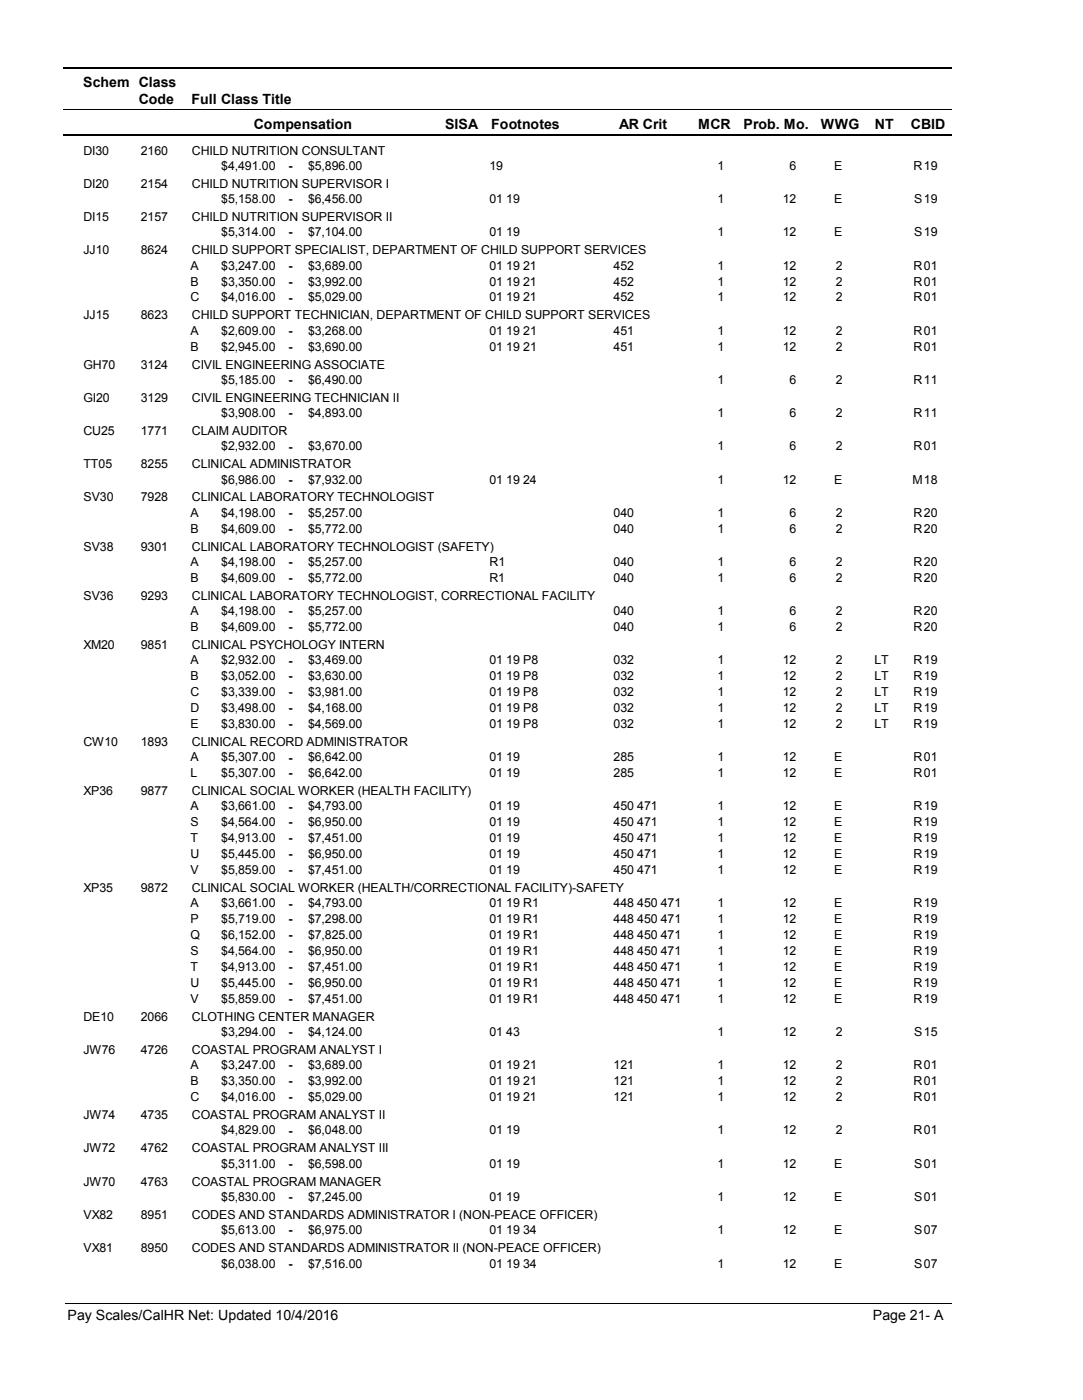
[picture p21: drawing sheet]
<svg xmlns="http://www.w3.org/2000/svg" width="216mm" height="279mm" viewBox="0 0 216 279" stroke-linecap="round" stroke-linejoin="round" font-family="sans-serif">
<defs><g id="words">
<g font-size="2.8">
<text x="16.6" y="17.3">Schem Class</text>
<text x="27.7" y="20.7">Code</text>
<text x="38.2" y="20.7">Full Class Title</text>
<text x="50.6" y="25.7">Compensation</text>
<text x="88.7" y="25.7">SISA</text>
<text x="98" y="25.7">Footnotes</text>
<text x="123.5" y="25.7">AR Crit</text>
<text x="139.2" y="25.7">MCR</text>
<text x="148.3" y="25.7">Prob. Mo.</text>
<text x="163.7" y="25.7">WWG</text>
<text x="174.5" y="25.7">NT</text>
<text x="181.6" y="25.7">CBID</text>
<text x="13.5" y="263.5">Pay Scales/CalHR Net: Updated 10/4/2016</text>
<text x="174.1" y="263.5">Page 21- A</text>
</g>
<g font-size="2.5">
<text x="16.6" y="30.8">DI30</text>
<text x="28.1" y="30.8">2160</text>
<text x="38.2" y="30.8">CHILD NUTRITION CONSULTANT</text>
<text x="44.1" y="33.9">$4,491.00</text>
<text x="57.5" y="33.9">-</text>
<text x="61.4" y="33.9">$5,896.00</text>
<text x="97.6" y="33.9">19</text>
<text x="143.1" y="33.9">1</text>
<text x="157.5" y="33.9">6</text>
<text x="166.3" y="33.9">E</text>
<text x="182.2" y="33.9">R</text>
<text x="184.2" y="33.9">19</text>
<text x="16.6" y="37.5">DI20</text>
<text x="28.1" y="37.5">2154</text>
<text x="38.2" y="37.5">CHILD NUTRITION SUPERVISOR I</text>
<text x="44.1" y="40.6">$5,158.00</text>
<text x="57.5" y="40.6">-</text>
<text x="61.4" y="40.6">$6,456.00</text>
<text x="97.6" y="40.6">01 19</text>
<text x="143.1" y="40.6">1</text>
<text x="156.1" y="40.6">12</text>
<text x="166.3" y="40.6">E</text>
<text x="182.3" y="40.6">S</text>
<text x="184.2" y="40.6">19</text>
<text x="16.6" y="44.1">DI15</text>
<text x="28.1" y="44.1">2157</text>
<text x="38.2" y="44.1">CHILD NUTRITION SUPERVISOR II</text>
<text x="44.1" y="47.2">$5,314.00</text>
<text x="57.5" y="47.2">-</text>
<text x="61.4" y="47.2">$7,104.00</text>
<text x="97.6" y="47.2">01 19</text>
<text x="143.1" y="47.2">1</text>
<text x="156.1" y="47.2">12</text>
<text x="166.3" y="47.2">E</text>
<text x="182.3" y="47.2">S</text>
<text x="184.2" y="47.2">19</text>
<text x="16.6" y="50.7">JJ10</text>
<text x="28.1" y="50.7">8624</text>
<text x="38" y="53.8">A</text>
<text x="38.2" y="50.7">CHILD SUPPORT SPECIALIST, DEPARTMENT OF CHILD SUPPORT SERVICES</text>
<text x="44.1" y="53.8">$3,247.00</text>
<text x="57.5" y="53.9">-</text>
<text x="61.4" y="53.8">$3,689.00</text>
<text x="97.6" y="53.8">01 19 21</text>
<text x="122.4" y="53.8">452</text>
<text x="143.1" y="53.8">1</text>
<text x="156.1" y="53.8">12</text>
<text x="166.6" y="53.8">2</text>
<text x="182.2" y="53.8">R</text>
<text x="184.2" y="53.8">01</text>
<text x="38" y="57">B</text>
<text x="44.1" y="57">$3,350.00</text>
<text x="57.5" y="57">-</text>
<text x="61.4" y="57">$3,992.00</text>
<text x="97.6" y="57">01 19 21</text>
<text x="122.4" y="57">452</text>
<text x="143.1" y="57">1</text>
<text x="156.1" y="57">12</text>
<text x="166.6" y="57">2</text>
<text x="182.2" y="57">R</text>
<text x="184.2" y="57">01</text>
<text x="16.6" y="63.8">JJ15</text>
<text x="28.1" y="63.8">8623</text>
<text x="38" y="60.2">C</text>
<text x="38.2" y="63.8">CHILD SUPPORT TECHNICIAN, DEPARTMENT OF CHILD SUPPORT SERVICES</text>
<text x="44.1" y="60.2">$4,016.00</text>
<text x="57.5" y="60.2">-</text>
<text x="61.4" y="60.2">$5,029.00</text>
<text x="97.6" y="60.2">01 19 21</text>
<text x="122.4" y="60.2">452</text>
<text x="143.1" y="60.2">1</text>
<text x="156.1" y="60.2">12</text>
<text x="166.6" y="60.2">2</text>
<text x="182.2" y="60.2">R</text>
<text x="184.2" y="60.2">01</text>
<text x="38" y="66.8">A</text>
<text x="38" y="70">B</text>
<text x="44.1" y="66.8">$2,609.00</text>
<text x="44.1" y="70">$2,945.00</text>
<text x="57.5" y="66.9">-</text>
<text x="57.5" y="70">-</text>
<text x="61.4" y="66.8">$3,268.00</text>
<text x="61.4" y="70">$3,690.00</text>
<text x="97.6" y="66.8">01 19 21</text>
<text x="97.6" y="70">01 19 21</text>
<text x="122.4" y="66.8">451</text>
<text x="122.4" y="70">451</text>
<text x="143.1" y="66.8">1</text>
<text x="143.1" y="70">1</text>
<text x="156.1" y="66.8">12</text>
<text x="156.1" y="70">12</text>
<text x="166.6" y="66.8">2</text>
<text x="166.6" y="70">2</text>
<text x="182.2" y="66.8">R</text>
<text x="182.2" y="70">R</text>
<text x="184.2" y="66.8">01</text>
<text x="184.2" y="70">01</text>
<text x="16.6" y="73.6">GH70</text>
<text x="28.1" y="73.6">3124</text>
<text x="38.2" y="73.6">CIVIL ENGINEERING ASSOCIATE</text>
<text x="44.1" y="76.6">$5,185.00</text>
<text x="57.5" y="76.6">-</text>
<text x="61.4" y="76.6">$6,490.00</text>
<text x="143.1" y="76.6">1</text>
<text x="157.5" y="76.6">6</text>
<text x="166.6" y="76.6">2</text>
<text x="182.2" y="76.6">R</text>
<text x="184.2" y="76.6">11</text>
<text x="16.6" y="80.2">GI20</text>
<text x="28.1" y="80.2">3129</text>
<text x="38.2" y="80.2">CIVIL ENGINEERING TECHNICIAN II</text>
<text x="44.1" y="83.3">$3,908.00</text>
<text x="57.5" y="83.3">-</text>
<text x="61.4" y="83.3">$4,893.00</text>
<text x="143.1" y="83.3">1</text>
<text x="157.5" y="83.3">6</text>
<text x="166.6" y="83.3">2</text>
<text x="182.2" y="83.3">R</text>
<text x="184.2" y="83.3">11</text>
<text x="16.6" y="86.8">CU25</text>
<text x="28.1" y="86.8">1771</text>
<text x="38.2" y="86.8">CLAIM AUDITOR</text>
<text x="44.1" y="89.9">$2,932.00</text>
<text x="57.5" y="89.9">-</text>
<text x="61.4" y="89.9">$3,670.00</text>
<text x="143.1" y="89.9">1</text>
<text x="157.5" y="89.9">6</text>
<text x="166.6" y="89.9">2</text>
<text x="182.2" y="89.9">R</text>
<text x="184.2" y="89.9">01</text>
<text x="16.6" y="93.5">TT05</text>
<text x="28.1" y="93.5">8255</text>
<text x="38.2" y="93.5">CLINICAL ADMINISTRATOR</text>
<text x="16.6" y="100.1">SV30</text>
<text x="28.1" y="100.1">7928</text>
<text x="38.2" y="100.1">CLINICAL LABORATORY TECHNOLOGIST</text>
<text x="44.1" y="96.5">$6,986.00</text>
<text x="57.5" y="96.6">-</text>
<text x="61.4" y="96.5">$7,932.00</text>
<text x="97.6" y="96.5">01 19 24</text>
<text x="143.1" y="96.5">1</text>
<text x="156.1" y="96.5">12</text>
<text x="166.3" y="96.5">E</text>
<text x="181.9" y="96.5">M</text>
<text x="184.2" y="96.5">18</text>
<text x="38" y="103.2">A</text>
<text x="38" y="106.3">B</text>
<text x="44.1" y="103.2">$4,198.00</text>
<text x="44.1" y="106.3">$4,609.00</text>
<text x="57.5" y="103.2">-</text>
<text x="57.5" y="106.4">-</text>
<text x="61.4" y="103.2">$5,257.00</text>
<text x="61.4" y="106.3">$5,772.00</text>
<text x="122.4" y="103.2">040</text>
<text x="122.4" y="106.3">040</text>
<text x="143.1" y="103.2">1</text>
<text x="143.1" y="106.3">1</text>
<text x="157.5" y="103.2">6</text>
<text x="157.5" y="106.3">6</text>
<text x="166.6" y="103.2">2</text>
<text x="166.6" y="106.3">2</text>
<text x="182.2" y="103.2">R</text>
<text x="182.2" y="106.3">R</text>
<text x="184.2" y="103.2">20</text>
<text x="184.2" y="106.3">20</text>
<text x="16.6" y="109.9">SV38</text>
<text x="28.1" y="109.9">9301</text>
<text x="38" y="113">A</text>
<text x="38.2" y="109.9">CLINICAL LABORATORY TECHNOLOGIST (SAFETY)</text>
<text x="44.1" y="113">$4,198.00</text>
<text x="57.5" y="113">-</text>
<text x="61.4" y="113">$5,257.00</text>
<text x="97.6" y="113">R1</text>
<text x="122.4" y="113">040</text>
<text x="143.1" y="113">1</text>
<text x="157.5" y="113">6</text>
<text x="166.6" y="113">2</text>
<text x="182.2" y="113">R</text>
<text x="184.2" y="113">20</text>
<text x="16.6" y="119.7">SV36</text>
<text x="28.1" y="119.7">9293</text>
<text x="38" y="116.2">B</text>
<text x="38.2" y="119.7">CLINICAL LABORATORY TECHNOLOGIST, CORRECTIONAL FACILITY</text>
<text x="44.1" y="116.2">$4,609.00</text>
<text x="57.5" y="116.2">-</text>
<text x="61.4" y="116.2">$5,772.00</text>
<text x="97.6" y="116.2">R1</text>
<text x="122.4" y="116.2">040</text>
<text x="143.1" y="116.2">1</text>
<text x="157.5" y="116.2">6</text>
<text x="166.6" y="116.2">2</text>
<text x="182.2" y="116.2">R</text>
<text x="184.2" y="116.2">20</text>
<text x="38" y="122.8">A</text>
<text x="38" y="126">B</text>
<text x="44.1" y="122.8">$4,198.00</text>
<text x="44.1" y="126">$4,609.00</text>
<text x="57.5" y="122.8">-</text>
<text x="57.5" y="126">-</text>
<text x="61.4" y="122.8">$5,257.00</text>
<text x="61.4" y="126">$5,772.00</text>
<text x="122.4" y="122.8">040</text>
<text x="122.4" y="126">040</text>
<text x="143.1" y="122.8">1</text>
<text x="143.1" y="126">1</text>
<text x="157.5" y="122.8">6</text>
<text x="157.5" y="126">6</text>
<text x="166.6" y="122.8">2</text>
<text x="166.6" y="126">2</text>
<text x="182.2" y="122.8">R</text>
<text x="182.2" y="126">R</text>
<text x="184.2" y="122.8">20</text>
<text x="184.2" y="126">20</text>
<text x="16.6" y="129.5">XM20</text>
<text x="28.1" y="129.5">9851</text>
<text x="38.2" y="129.5">CLINICAL PSYCHOLOGY INTERN</text>
<text x="38" y="132.6">A</text>
<text x="38" y="135.8">B</text>
<text x="44.1" y="132.6">$2,932.00</text>
<text x="44.1" y="135.8">$3,052.00</text>
<text x="57.5" y="132.6">-</text>
<text x="57.5" y="135.8">-</text>
<text x="61.4" y="132.6">$3,469.00</text>
<text x="61.4" y="135.8">$3,630.00</text>
<text x="97.6" y="132.6">01 19 P8</text>
<text x="97.6" y="135.8">01 19 P8</text>
<text x="122.4" y="132.6">032</text>
<text x="122.4" y="135.8">032</text>
<text x="143.1" y="132.6">1</text>
<text x="143.1" y="135.8">1</text>
<text x="156.1" y="132.6">12</text>
<text x="156.1" y="135.8">12</text>
<text x="166.6" y="132.6">2</text>
<text x="166.6" y="135.8">2</text>
<text x="174.4" y="132.6">LT</text>
<text x="174.4" y="135.8">LT</text>
<text x="182.2" y="132.6">R</text>
<text x="182.2" y="135.8">R</text>
<text x="184.2" y="132.6">19</text>
<text x="184.2" y="135.8">19</text>
<text x="38" y="139">C</text>
<text x="38" y="142.1">D</text>
<text x="44.1" y="139">$3,339.00</text>
<text x="44.1" y="142.1">$3,498.00</text>
<text x="57.5" y="139">-</text>
<text x="57.5" y="142.2">-</text>
<text x="61.4" y="139">$3,981.00</text>
<text x="61.4" y="142.1">$4,168.00</text>
<text x="97.6" y="139">01 19 P8</text>
<text x="97.6" y="142.1">01 19 P8</text>
<text x="122.4" y="139">032</text>
<text x="122.4" y="142.1">032</text>
<text x="143.1" y="139">1</text>
<text x="143.1" y="142.1">1</text>
<text x="156.1" y="139">12</text>
<text x="156.1" y="142.1">12</text>
<text x="166.6" y="139">2</text>
<text x="166.6" y="142.1">2</text>
<text x="174.4" y="139">LT</text>
<text x="174.4" y="142.1">LT</text>
<text x="182.2" y="139">R</text>
<text x="182.2" y="142.1">R</text>
<text x="184.2" y="139">19</text>
<text x="184.2" y="142.1">19</text>
<text x="16.6" y="148.9">CW10</text>
<text x="28.1" y="148.9">1893</text>
<text x="38" y="145.3">E</text>
<text x="38.2" y="148.9">CLINICAL RECORD ADMINISTRATOR</text>
<text x="44.1" y="145.3">$3,830.00</text>
<text x="57.5" y="145.3">-</text>
<text x="61.4" y="145.3">$4,569.00</text>
<text x="97.6" y="145.3">01 19 P8</text>
<text x="122.4" y="145.3">032</text>
<text x="143.1" y="145.3">1</text>
<text x="156.1" y="145.3">12</text>
<text x="166.6" y="145.3">2</text>
<text x="174.4" y="145.3">LT</text>
<text x="182.2" y="145.3">R</text>
<text x="184.2" y="145.3">19</text>
<text x="38" y="152">A</text>
<text x="38" y="155.1">L</text>
<text x="44.1" y="152">$5,307.00</text>
<text x="44.1" y="155.1">$5,307.00</text>
<text x="57.5" y="152">-</text>
<text x="57.5" y="155.2">-</text>
<text x="61.4" y="152">$6,642.00</text>
<text x="61.4" y="155.1">$6,642.00</text>
<text x="97.6" y="152">01 19</text>
<text x="97.6" y="155.1">01 19</text>
<text x="122.4" y="152">285</text>
<text x="122.4" y="155.1">285</text>
<text x="143.1" y="152">1</text>
<text x="143.1" y="155.1">1</text>
<text x="156.1" y="152">12</text>
<text x="156.1" y="155.1">12</text>
<text x="166.3" y="152">E</text>
<text x="166.3" y="155.1">E</text>
<text x="182.2" y="152">R</text>
<text x="182.2" y="155.1">R</text>
<text x="184.2" y="152">01</text>
<text x="184.2" y="155.1">01</text>
<text x="16.6" y="158.7">XP36</text>
<text x="28.1" y="158.7">9877</text>
<text x="38" y="161.7">A</text>
<text x="38.2" y="158.7">CLINICAL SOCIAL WORKER (HEALTH FACILITY)</text>
<text x="44.1" y="161.7">$3,661.00</text>
<text x="57.5" y="161.8">-</text>
<text x="61.4" y="161.7">$4,793.00</text>
<text x="97.6" y="161.7">01 19</text>
<text x="122.4" y="161.7">450 471</text>
<text x="143.1" y="161.7">1</text>
<text x="156.1" y="161.7">12</text>
<text x="166.3" y="161.7">E</text>
<text x="182.2" y="161.7">R</text>
<text x="184.2" y="161.7">19</text>
<text x="38" y="164.9">S</text>
<text x="44.1" y="164.9">$4,564.00</text>
<text x="57.5" y="165">-</text>
<text x="61.4" y="164.9">$6,950.00</text>
<text x="97.6" y="164.9">01 19</text>
<text x="122.4" y="164.9">450 471</text>
<text x="143.1" y="164.9">1</text>
<text x="156.1" y="164.9">12</text>
<text x="166.3" y="164.9">E</text>
<text x="182.2" y="164.9">R</text>
<text x="184.2" y="164.9">19</text>
<text x="38" y="168.1">T</text>
<text x="38" y="171.3">U</text>
<text x="44.1" y="168.1">$4,913.00</text>
<text x="44.1" y="171.3">$5,445.00</text>
<text x="57.5" y="168.1">-</text>
<text x="57.5" y="171.3">-</text>
<text x="61.4" y="168.1">$7,451.00</text>
<text x="61.4" y="171.3">$6,950.00</text>
<text x="97.6" y="168.1">01 19</text>
<text x="97.6" y="171.3">01 19</text>
<text x="122.4" y="168.1">450 471</text>
<text x="122.4" y="171.3">450 471</text>
<text x="143.1" y="168.1">1</text>
<text x="143.1" y="171.3">1</text>
<text x="156.1" y="168.1">12</text>
<text x="156.1" y="171.3">12</text>
<text x="166.3" y="168.1">E</text>
<text x="166.3" y="171.3">E</text>
<text x="182.2" y="168.1">R</text>
<text x="182.2" y="171.3">R</text>
<text x="184.2" y="168.1">19</text>
<text x="184.2" y="171.3">19</text>
<text x="16.6" y="178">XP35</text>
<text x="28.1" y="178">9872</text>
<text x="38" y="174.5">V</text>
<text x="38.2" y="178">CLINICAL SOCIAL WORKER (HEALTH/CORRECTIONAL FACILITY)-SAFETY</text>
<text x="44.1" y="174.5">$5,859.00</text>
<text x="57.5" y="174.5">-</text>
<text x="61.4" y="174.5">$7,451.00</text>
<text x="97.6" y="174.5">01 19</text>
<text x="122.4" y="174.5">450 471</text>
<text x="143.1" y="174.5">1</text>
<text x="156.1" y="174.5">12</text>
<text x="166.3" y="174.5">E</text>
<text x="182.2" y="174.5">R</text>
<text x="184.2" y="174.5">19</text>
<text x="38" y="181.1">A</text>
<text x="38" y="184.3">P</text>
<text x="44.1" y="181.1">$3,661.00</text>
<text x="44.1" y="184.3">$5,719.00</text>
<text x="57.5" y="181.1">-</text>
<text x="57.5" y="184.3">-</text>
<text x="61.4" y="181.1">$4,793.00</text>
<text x="61.4" y="184.3">$7,298.00</text>
<text x="97.6" y="181.1">01 19 R1</text>
<text x="97.6" y="184.3">01 19 R1</text>
<text x="122.4" y="181.1">448 450 471</text>
<text x="122.4" y="184.3">448 450 471</text>
<text x="143.1" y="181.1">1</text>
<text x="143.1" y="184.3">1</text>
<text x="156.1" y="181.1">12</text>
<text x="156.1" y="184.3">12</text>
<text x="166.3" y="181.1">E</text>
<text x="166.3" y="184.3">E</text>
<text x="182.2" y="181.1">R</text>
<text x="182.2" y="184.3">R</text>
<text x="184.2" y="181.1">19</text>
<text x="184.2" y="184.3">19</text>
<text x="38" y="187.5">Q</text>
<text x="38" y="190.6">S</text>
<text x="44.1" y="187.5">$6,152.00</text>
<text x="44.1" y="190.6">$4,564.00</text>
<text x="57.5" y="187.5">-</text>
<text x="57.5" y="190.7">-</text>
<text x="61.4" y="187.5">$7,825.00</text>
<text x="61.4" y="190.6">$6,950.00</text>
<text x="97.6" y="187.5">01 19 R1</text>
<text x="97.6" y="190.6">01 19 R1</text>
<text x="122.4" y="187.5">448 450 471</text>
<text x="122.4" y="190.6">448 450 471</text>
<text x="143.1" y="187.5">1</text>
<text x="143.1" y="190.6">1</text>
<text x="156.1" y="187.5">12</text>
<text x="156.1" y="190.6">12</text>
<text x="166.3" y="187.5">E</text>
<text x="166.3" y="190.6">E</text>
<text x="182.2" y="187.5">R</text>
<text x="182.2" y="190.6">R</text>
<text x="184.2" y="187.5">19</text>
<text x="184.2" y="190.6">19</text>
<text x="38" y="193.8">T</text>
<text x="38" y="197">U</text>
<text x="44.1" y="193.8">$4,913.00</text>
<text x="44.1" y="197">$5,445.00</text>
<text x="57.5" y="193.8">-</text>
<text x="57.5" y="197">-</text>
<text x="61.4" y="193.8">$7,451.00</text>
<text x="61.4" y="197">$6,950.00</text>
<text x="97.6" y="193.8">01 19 R1</text>
<text x="97.6" y="197">01 19 R1</text>
<text x="122.4" y="193.8">448 450 471</text>
<text x="122.4" y="197">448 450 471</text>
<text x="143.1" y="193.8">1</text>
<text x="143.1" y="197">1</text>
<text x="156.1" y="193.8">12</text>
<text x="156.1" y="197">12</text>
<text x="166.3" y="193.8">E</text>
<text x="166.3" y="197">E</text>
<text x="182.2" y="193.8">R</text>
<text x="182.2" y="197">R</text>
<text x="184.2" y="193.8">19</text>
<text x="184.2" y="197">19</text>
<text x="16.6" y="203.7">DE10</text>
<text x="28.1" y="203.7">2066</text>
<text x="38" y="200.2">V</text>
<text x="38.2" y="203.7">CLOTHING CENTER MANAGER</text>
<text x="44.1" y="200.2">$5,859.00</text>
<text x="57.5" y="200.2">-</text>
<text x="61.4" y="200.2">$7,451.00</text>
<text x="97.6" y="200.2">01 19 R1</text>
<text x="122.4" y="200.2">448 450 471</text>
<text x="143.1" y="200.2">1</text>
<text x="156.1" y="200.2">12</text>
<text x="166.3" y="200.2">E</text>
<text x="182.2" y="200.2">R</text>
<text x="184.2" y="200.2">19</text>
<text x="44.1" y="206.8">$3,294.00</text>
<text x="57.5" y="206.8">-</text>
<text x="61.4" y="206.8">$4,124.00</text>
<text x="97.6" y="206.8">01 43</text>
<text x="143.1" y="206.8">1</text>
<text x="156.1" y="206.8">12</text>
<text x="166.6" y="206.8">2</text>
<text x="182.3" y="206.8">S</text>
<text x="184.2" y="206.8">15</text>
<text x="16.6" y="210.4">JW76</text>
<text x="28.1" y="210.4">4726</text>
<text x="38" y="213.4">A</text>
<text x="38.2" y="210.4">COASTAL PROGRAM ANALYST I</text>
<text x="44.1" y="213.4">$3,247.00</text>
<text x="57.5" y="213.5">-</text>
<text x="61.4" y="213.4">$3,689.00</text>
<text x="97.6" y="213.4">01 19 21</text>
<text x="122.4" y="213.4">121</text>
<text x="143.1" y="213.4">1</text>
<text x="156.1" y="213.4">12</text>
<text x="166.6" y="213.4">2</text>
<text x="182.2" y="213.4">R</text>
<text x="184.2" y="213.4">01</text>
<text x="38" y="216.6">B</text>
<text x="38" y="219.8">C</text>
<text x="44.1" y="216.6">$3,350.00</text>
<text x="44.1" y="219.8">$4,016.00</text>
<text x="57.5" y="216.6">-</text>
<text x="57.5" y="219.8">-</text>
<text x="61.4" y="216.6">$3,992.00</text>
<text x="61.4" y="219.8">$5,029.00</text>
<text x="97.6" y="216.6">01 19 21</text>
<text x="97.6" y="219.8">01 19 21</text>
<text x="122.4" y="216.6">121</text>
<text x="122.4" y="219.8">121</text>
<text x="143.1" y="216.6">1</text>
<text x="143.1" y="219.8">1</text>
<text x="156.1" y="216.6">12</text>
<text x="156.1" y="219.8">12</text>
<text x="166.6" y="216.6">2</text>
<text x="166.6" y="219.8">2</text>
<text x="182.2" y="216.6">R</text>
<text x="182.2" y="219.8">R</text>
<text x="184.2" y="216.6">01</text>
<text x="184.2" y="219.8">01</text>
<text x="16.6" y="223.4">JW74</text>
<text x="28.1" y="223.4">4735</text>
<text x="38.2" y="223.4">COASTAL PROGRAM ANALYST II</text>
<text x="44.1" y="226.4">$4,829.00</text>
<text x="57.5" y="226.5">-</text>
<text x="61.4" y="226.4">$6,048.00</text>
<text x="97.6" y="226.4">01 19</text>
<text x="143.1" y="226.4">1</text>
<text x="156.1" y="226.4">12</text>
<text x="166.6" y="226.4">2</text>
<text x="182.2" y="226.4">R</text>
<text x="184.2" y="226.4">01</text>
<text x="16.6" y="230">JW72</text>
<text x="28.1" y="230">4762</text>
<text x="38.2" y="230">COASTAL PROGRAM ANALYST III</text>
<text x="44.1" y="233.1">$5,311.00</text>
<text x="57.5" y="233.1">-</text>
<text x="61.4" y="233.1">$6,598.00</text>
<text x="97.6" y="233.1">01 19</text>
<text x="143.1" y="233.1">1</text>
<text x="156.1" y="233.1">12</text>
<text x="166.3" y="233.1">E</text>
<text x="182.3" y="233.1">S</text>
<text x="184.2" y="233.1">01</text>
<text x="16.6" y="236.7">JW70</text>
<text x="28.1" y="236.7">4763</text>
<text x="38.2" y="236.7">COASTAL PROGRAM MANAGER</text>
<text x="44.1" y="239.7">$5,830.00</text>
<text x="57.5" y="239.7">-</text>
<text x="61.4" y="239.7">$7,245.00</text>
<text x="97.6" y="239.7">01 19</text>
<text x="143.1" y="239.7">1</text>
<text x="156.1" y="239.7">12</text>
<text x="166.3" y="239.7">E</text>
<text x="182.3" y="239.7">S</text>
<text x="184.2" y="239.7">01</text>
<text x="16.6" y="243.3">VX82</text>
<text x="28.1" y="243.3">8951</text>
<text x="38.2" y="243.3">CODES AND STANDARDS ADMINISTRATOR I (NON-PEACE OFFICER)</text>
<text x="16.6" y="249.9">VX81</text>
<text x="28.1" y="249.9">8950</text>
<text x="38.2" y="249.9">CODES AND STANDARDS ADMINISTRATOR II (NON-PEACE OFFICER)</text>
<text x="44.1" y="246.3">$5,613.00</text>
<text x="57.5" y="246.4">-</text>
<text x="61.4" y="246.3">$6,975.00</text>
<text x="97.6" y="246.3">01 19 34</text>
<text x="143.1" y="246.3">1</text>
<text x="156.1" y="246.3">12</text>
<text x="166.3" y="246.3">E</text>
<text x="182.3" y="246.3">S</text>
<text x="184.2" y="246.3">07</text>
<text x="44.1" y="253">$6,038.00</text>
<text x="57.5" y="253">-</text>
<text x="61.4" y="253">$7,516.00</text>
<text x="97.6" y="253">01 19 34</text>
<text x="143.1" y="253">1</text>
<text x="156.1" y="253">12</text>
<text x="166.3" y="253">E</text>
<text x="182.3" y="253">S</text>
<text x="184.2" y="253">07</text>
</g>
</g></defs>
<path d="M12.7 13.5h177.1" fill="none" stroke="#000" stroke-width=".36"/>
<path d="M12.7 21.9h177.1" fill="none" stroke="#000" stroke-width=".2"/>
<path d="M12.7 27h177.1" fill="none" stroke="#000" stroke-width=".35"/>
<g fill="#fff">
<path d="M40.4 31.3h16.2v3h-16.2z" fill-rule="evenodd"/>
<path d="M183.9 31.3h4.1v3h-4.1z" fill-rule="evenodd"/>
<path d="M40.4 37.9h16.2v3h-16.2z" fill-rule="evenodd"/>
<path d="M183.9 37.9h4.1v3h-4.1z" fill-rule="evenodd"/>
<path d="M40.4 44.6h16.2v2.9h-16.2z" fill-rule="evenodd"/>
<path d="M183.9 44.6h4.1v2.9h-4.1z" fill-rule="evenodd"/>
<path d="M40.4 51.2h16.2v3h-16.2z" fill-rule="evenodd"/>
<path d="M183.9 51.2h4.1v3h-4.1z" fill-rule="evenodd"/>
<path d="M40.4 54.4h16.2v3h-16.2z" fill-rule="evenodd"/>
<path d="M183.9 54.4h4.1v3h-4.1z" fill-rule="evenodd"/>
<path d="M40.4 57.6h16.2v2.9h-16.2z" fill-rule="evenodd"/>
<path d="M183.9 57.6h4.1v2.9h-4.1z" fill-rule="evenodd"/>
<path d="M40.4 64.2h16.2v3h-16.2z" fill-rule="evenodd"/>
<path d="M183.9 64.2h4.1v3h-4.1z" fill-rule="evenodd"/>
<path d="M40.4 67.4h16.2v3h-16.2z" fill-rule="evenodd"/>
<path d="M183.9 67.4h4.1v3h-4.1z" fill-rule="evenodd"/>
<path d="M40.4 74h16.2v3h-16.2z" fill-rule="evenodd"/>
<path d="M183.9 74h4.1v3h-4.1z" fill-rule="evenodd"/>
<path d="M40.4 80.6h16.2v3h-16.2z" fill-rule="evenodd"/>
<path d="M183.9 80.6h4.1v3h-4.1z" fill-rule="evenodd"/>
<path d="M40.4 87.3h16.2v3h-16.2z" fill-rule="evenodd"/>
<path d="M183.9 87.3h4.1v3h-4.1z" fill-rule="evenodd"/>
<path d="M40.4 93.9h16.2v3h-16.2z" fill-rule="evenodd"/>
<path d="M183.9 93.9h4.1v3h-4.1z" fill-rule="evenodd"/>
<path d="M40.4 100.5h16.2v3h-16.2z" fill-rule="evenodd"/>
<path d="M183.9 100.5h4.1v3h-4.1z" fill-rule="evenodd"/>
<path d="M40.4 103.7h16.2v3h-16.2z" fill-rule="evenodd"/>
<path d="M183.9 103.7h4.1v3h-4.1z" fill-rule="evenodd"/>
<path d="M40.4 110.4h16.2v3h-16.2z" fill-rule="evenodd"/>
<path d="M183.9 110.4h4.1v3h-4.1z" fill-rule="evenodd"/>
<path d="M40.4 113.6h16.2v2.9h-16.2z" fill-rule="evenodd"/>
<path d="M183.9 113.6h4.1v2.9h-4.1z" fill-rule="evenodd"/>
<path d="M40.4 120.2h16.2v2.9h-16.2z" fill-rule="evenodd"/>
<path d="M183.9 120.2h4.1v2.9h-4.1z" fill-rule="evenodd"/>
<path d="M40.4 123.3h16.2v3h-16.2z" fill-rule="evenodd"/>
<path d="M183.9 123.3h4.1v3h-4.1z" fill-rule="evenodd"/>
<path d="M40.4 130h16.2v3h-16.2z" fill-rule="evenodd"/>
<path d="M183.9 130h4.1v3h-4.1z" fill-rule="evenodd"/>
<path d="M40.4 133.2h16.2v3h-16.2z" fill-rule="evenodd"/>
<path d="M183.9 133.2h4.1v3h-4.1z" fill-rule="evenodd"/>
<path d="M40.4 136.3h16.2v3h-16.2z" fill-rule="evenodd"/>
<path d="M183.9 136.3h4.1v3h-4.1z" fill-rule="evenodd"/>
<path d="M40.4 139.5h16.2v3h-16.2z" fill-rule="evenodd"/>
<path d="M183.9 139.5h4.1v3h-4.1z" fill-rule="evenodd"/>
<path d="M40.4 142.7h16.2v3h-16.2z" fill-rule="evenodd"/>
<path d="M183.9 142.7h4.1v3h-4.1z" fill-rule="evenodd"/>
<path d="M40.4 149.3h16.2v3h-16.2z" fill-rule="evenodd"/>
<path d="M183.9 149.3h4.1v3h-4.1z" fill-rule="evenodd"/>
<path d="M40.4 152.5h16.2v3h-16.2z" fill-rule="evenodd"/>
<path d="M183.9 152.5h4.1v3h-4.1z" fill-rule="evenodd"/>
<path d="M40.4 159.1h16.2v3h-16.2z" fill-rule="evenodd"/>
<path d="M183.9 159.1h4.1v3h-4.1z" fill-rule="evenodd"/>
<path d="M40.4 162.3h16.2v3h-16.2z" fill-rule="evenodd"/>
<path d="M183.9 162.3h4.1v3h-4.1z" fill-rule="evenodd"/>
<path d="M40.4 165.5h16.2v3h-16.2z" fill-rule="evenodd"/>
<path d="M183.9 165.5h4.1v3h-4.1z" fill-rule="evenodd"/>
<path d="M40.4 168.7h16.2v2.9h-16.2z" fill-rule="evenodd"/>
<path d="M183.9 168.7h4.1v2.9h-4.1z" fill-rule="evenodd"/>
<path d="M40.4 171.8h16.2v3h-16.2z" fill-rule="evenodd"/>
<path d="M183.9 171.8h4.1v3h-4.1z" fill-rule="evenodd"/>
<path d="M40.4 178.5h16.2v3h-16.2z" fill-rule="evenodd"/>
<path d="M183.9 178.5h4.1v3h-4.1z" fill-rule="evenodd"/>
<path d="M40.4 181.7h16.2v3h-16.2z" fill-rule="evenodd"/>
<path d="M183.9 181.7h4.1v3h-4.1z" fill-rule="evenodd"/>
<path d="M40.4 184.8h16.2v3h-16.2z" fill-rule="evenodd"/>
<path d="M183.9 184.8h4.1v3h-4.1z" fill-rule="evenodd"/>
<path d="M40.4 188h16.2v3h-16.2z" fill-rule="evenodd"/>
<path d="M183.9 188h4.1v3h-4.1z" fill-rule="evenodd"/>
<path d="M40.4 191.2h16.2v3h-16.2z" fill-rule="evenodd"/>
<path d="M183.9 191.2h4.1v3h-4.1z" fill-rule="evenodd"/>
<path d="M40.4 194.4h16.2v3h-16.2z" fill-rule="evenodd"/>
<path d="M183.9 194.4h4.1v3h-4.1z" fill-rule="evenodd"/>
<path d="M40.4 197.5h16.2v3h-16.2z" fill-rule="evenodd"/>
<path d="M183.9 197.5h4.1v3h-4.1z" fill-rule="evenodd"/>
<path d="M40.4 204.2h16.2v3h-16.2z" fill-rule="evenodd"/>
<path d="M183.9 204.2h4.1v3h-4.1z" fill-rule="evenodd"/>
<path d="M40.4 210.8h16.2v3h-16.2z" fill-rule="evenodd"/>
<path d="M183.9 210.8h4.1v3h-4.1z" fill-rule="evenodd"/>
<path d="M40.4 214h16.2v3h-16.2z" fill-rule="evenodd"/>
<path d="M183.9 214h4.1v3h-4.1z" fill-rule="evenodd"/>
<path d="M40.4 217.2h16.2v2.9h-16.2z" fill-rule="evenodd"/>
<path d="M183.9 217.2h4.1v2.9h-4.1z" fill-rule="evenodd"/>
<path d="M40.4 223.8h16.2v3h-16.2z" fill-rule="evenodd"/>
<path d="M183.9 223.8h4.1v3h-4.1z" fill-rule="evenodd"/>
<path d="M40.4 230.5h16.2v2.9h-16.2z" fill-rule="evenodd"/>
<path d="M183.9 230.5h4.1v2.9h-4.1z" fill-rule="evenodd"/>
<path d="M40.4 237.1h16.2v3h-16.2z" fill-rule="evenodd"/>
<path d="M183.9 237.1h4.1v3h-4.1z" fill-rule="evenodd"/>
<path d="M40.4 243.7h16.2v3h-16.2z" fill-rule="evenodd"/>
<path d="M183.9 243.7h4.1v3h-4.1z" fill-rule="evenodd"/>
<path d="M40.4 250.4h16.2v2.9h-16.2z" fill-rule="evenodd"/>
<path d="M183.9 250.4h4.1v2.9h-4.1z" fill-rule="evenodd"/>
</g>
<path d="M13.1 260.1h176.7" fill="none" stroke="#000" stroke-width=".2"/>
<use href="#words"/>
</svg>
